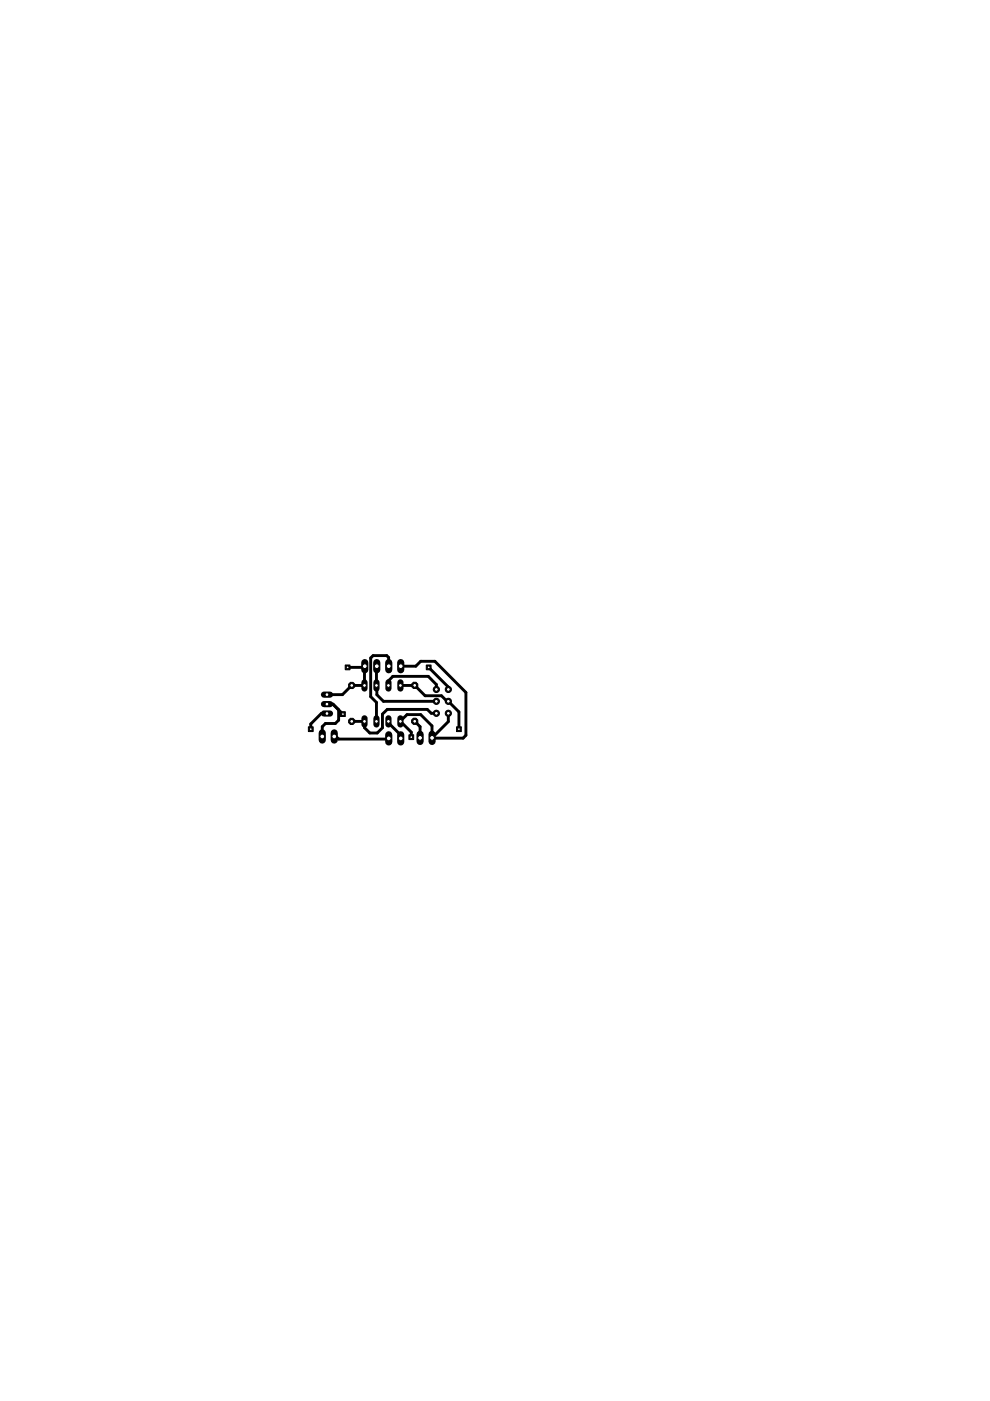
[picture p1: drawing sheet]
<svg xmlns="http://www.w3.org/2000/svg" width="210mm" height="297mm" viewBox="0 0 210 297" stroke-linecap="round" stroke-linejoin="round" font-family="sans-serif">
<g fill="none" stroke="#000" stroke-width=".61">
<path d="M69.3 151.3h-1.2l-2.2 2.2v1.1M70.9 156.1h.3l.6 .6h10.5l.1-.2M72.7 151.4l-2.1-2.1h-1.3h1.3l1.2 1.2v2.2l-.7 .7h-2.1l-.7 .7v2M73.7 141.5h3.4l.2-.3v4.1M74.6 153h2.7M77.3 144.8l-.5 .5h-2.2l-2 2h-3.3M77.3 153h.1M79.9 141.2v6.1l1.4 1.4h11.2M82.4 153v.3l2.6 2.6v.6M82.4 145.3v-1l.9-.9h7.5l1.7 1.7v1.1M82.4 141.2v-1.8l-.4-.4h-2.9l-.5 .5v8.2l1.2 1.2v4.1M84.9 145.3h3l2.2 2.2h3.5l1.2 1.2h.3l2.2 2.2v3.7"/>
<path d="M85 141.2h3.2l1-1h3l6.6 6.6v9.1l-.6 .6h-6.5l3.4-3.5v-1.8M87.2 156.3v-1.1l-2.3-2.2 1.4-1.5h2.9l2.4 2.4v2.1l.5 .5M87.9 152.9l1.2 1.2v2.3M90.9 141.5l4.2 4.2v.5M92.5 151.2h-1.1l-.8-.8h-8.5l-1 1v2.9l-1.1 1.1h-1.6l-1.1-1.1v-1.3"/>
</g>
<path d="M68.3 155.4v1.5" fill="none" stroke="#000" stroke-width="1.5"/>
<circle cx="68.3" cy="156.1" r=".51" fill="#fff" stroke="#000" stroke-width=".21"/>
<path d="M70.9 155.4v1.5" fill="none" stroke="#000" stroke-width="1.5"/>
<circle cx="70.9" cy="156.1" r=".51" fill="#fff" stroke="#000" stroke-width=".21"/>
<path d="M77.3 140.5v1.5" fill="none" stroke="#000" stroke-width="1.5"/>
<circle cx="77.3" cy="141.2" r=".51" fill="#fff" stroke="#000" stroke-width=".21"/>
<path d="M79.9 140.5v1.5" fill="none" stroke="#000" stroke-width="1.5"/>
<circle cx="79.9" cy="141.2" r=".51" fill="#fff" stroke="#000" stroke-width=".21"/>
<path d="M82.4 140.5v1.5" fill="none" stroke="#000" stroke-width="1.5"/>
<circle cx="82.4" cy="141.2" r=".51" fill="#fff" stroke="#000" stroke-width=".21"/>
<path d="M85 140.5v1.5" fill="none" stroke="#000" stroke-width="1.5"/>
<circle cx="85" cy="141.2" r=".51" fill="#fff" stroke="#000" stroke-width=".21"/>
<path d="M89.1 155.7v1.5" fill="none" stroke="#000" stroke-width="1.5"/>
<circle cx="89.1" cy="156.4" r=".51" fill="#fff" stroke="#000" stroke-width=".21"/>
<path d="M91.6 155.7v1.5" fill="none" stroke="#000" stroke-width="1.5"/>
<circle cx="91.6" cy="156.4" r=".51" fill="#fff" stroke="#000" stroke-width=".21"/>
<path d="M68.7 151.3h1.3" fill="none" stroke="#000" stroke-width="1.3"/>
<circle cx="69.3" cy="151.3" r=".4" fill="#fff" stroke="#000" stroke-width=".21"/>
<path d="M68.7 149.3h1.3" fill="none" stroke="#000" stroke-width="1.3"/>
<circle cx="69.3" cy="149.3" r=".4" fill="#fff" stroke="#000" stroke-width=".21"/>
<path d="M68.7 147.3h1.3" fill="none" stroke="#000" stroke-width="1.3"/>
<circle cx="69.3" cy="147.3" r=".4" fill="#fff" stroke="#000" stroke-width=".21"/>
<circle cx="87.9" cy="145.3" r=".71" fill="#000" stroke="#000" stroke-width=".21"/>
<circle cx="87.9" cy="145.3" r=".4" fill="#fff" stroke="#000" stroke-width=".21"/>
<circle cx="87.9" cy="152.9" r=".71" fill="#000" stroke="#000" stroke-width=".21"/>
<circle cx="87.9" cy="152.9" r=".4" fill="#fff" stroke="#000" stroke-width=".21"/>
<circle cx="74.6" cy="153" r=".71" fill="#000" stroke="#000" stroke-width=".21"/>
<circle cx="74.6" cy="153" r=".4" fill="#fff" stroke="#000" stroke-width=".21"/>
<circle cx="74.6" cy="145.3" r=".71" fill="#000" stroke="#000" stroke-width=".21"/>
<circle cx="74.6" cy="145.3" r=".4" fill="#fff" stroke="#000" stroke-width=".21"/>
<path d="M82.4 155.8v1.5" fill="none" stroke="#000" stroke-width="1.5"/>
<circle cx="82.4" cy="156.5" r=".51" fill="#fff" stroke="#000" stroke-width=".21"/>
<path d="M85 155.8v1.5" fill="none" stroke="#000" stroke-width="1.5"/>
<circle cx="85" cy="156.5" r=".51" fill="#fff" stroke="#000" stroke-width=".21"/>
<circle cx="95.1" cy="146.2" r=".66" fill="#000" stroke="#000" stroke-width=".21"/>
<circle cx="95.1" cy="146.2" r=".4" fill="#fff" stroke="#000" stroke-width=".21"/>
<circle cx="95.1" cy="148.7" r=".66" fill="#000" stroke="#000" stroke-width=".21"/>
<circle cx="95.1" cy="148.7" r=".4" fill="#fff" stroke="#000" stroke-width=".21"/>
<circle cx="95.1" cy="151.2" r=".66" fill="#000" stroke="#000" stroke-width=".21"/>
<circle cx="95.1" cy="151.2" r=".4" fill="#fff" stroke="#000" stroke-width=".21"/>
<circle cx="92.5" cy="151.2" r=".66" fill="#000" stroke="#000" stroke-width=".21"/>
<circle cx="92.5" cy="151.2" r=".4" fill="#fff" stroke="#000" stroke-width=".21"/>
<circle cx="92.5" cy="148.7" r=".66" fill="#000" stroke="#000" stroke-width=".21"/>
<circle cx="92.5" cy="148.7" r=".4" fill="#fff" stroke="#000" stroke-width=".21"/>
<circle cx="92.5" cy="146.2" r=".66" fill="#000" stroke="#000" stroke-width=".21"/>
<circle cx="92.5" cy="146.2" r=".4" fill="#fff" stroke="#000" stroke-width=".21"/>
<path d="M79.8 144.7v1.3" fill="none" stroke="#000" stroke-width="1.3"/>
<circle cx="79.8" cy="145.3" r=".4" fill="#fff" stroke="#000" stroke-width=".21"/>
<path d="M77.3 144.7v1.3" fill="none" stroke="#000" stroke-width="1.3"/>
<circle cx="77.3" cy="145.3" r=".4" fill="#fff" stroke="#000" stroke-width=".21"/>
<path d="M82.4 144.7v1.3" fill="none" stroke="#000" stroke-width="1.3"/>
<circle cx="82.4" cy="145.3" r=".4" fill="#fff" stroke="#000" stroke-width=".21"/>
<path d="M84.9 144.7v1.3" fill="none" stroke="#000" stroke-width="1.3"/>
<circle cx="84.9" cy="145.3" r=".4" fill="#fff" stroke="#000" stroke-width=".21"/>
<path d="M84.9 152.3v1.3" fill="none" stroke="#000" stroke-width="1.3"/>
<circle cx="84.9" cy="153" r=".4" fill="#fff" stroke="#000" stroke-width=".21"/>
<path d="M82.4 152.3v1.3" fill="none" stroke="#000" stroke-width="1.3"/>
<circle cx="82.4" cy="153" r=".4" fill="#fff" stroke="#000" stroke-width=".21"/>
<path d="M79.8 152.3v1.3" fill="none" stroke="#000" stroke-width="1.3"/>
<circle cx="79.8" cy="153" r=".4" fill="#fff" stroke="#000" stroke-width=".21"/>
<path d="M77.3 152.3v1.3" fill="none" stroke="#000" stroke-width="1.3"/>
<circle cx="77.3" cy="153" r=".4" fill="#fff" stroke="#000" stroke-width=".21"/>
<path d="M72.2 150.9h1v1h-1z" fill="#000" stroke="#000" stroke-width=".21"/>
<circle cx="72.7" cy="151.4" r=".3" fill="#fff" stroke="#000" stroke-width=".21"/>
<path d="M86.7 155.8h1v1h-1z" fill="#000" stroke="#000" stroke-width=".21"/>
<circle cx="87.2" cy="156.3" r=".3" fill="#fff" stroke="#000" stroke-width=".21"/>
<path d="M90.4 141h1v1h-1z" fill="#000" stroke="#000" stroke-width=".21"/>
<circle cx="90.9" cy="141.5" r=".3" fill="#fff" stroke="#000" stroke-width=".21"/>
<path d="M73.2 141h1v1h-1z" fill="#000" stroke="#000" stroke-width=".21"/>
<circle cx="73.7" cy="141.5" r=".3" fill="#fff" stroke="#000" stroke-width=".21"/>
<path d="M65.4 154.1h1v1h-1z" fill="#000" stroke="#000" stroke-width=".21"/>
<circle cx="65.9" cy="154.6" r=".3" fill="#fff" stroke="#000" stroke-width=".21"/>
<path d="M96.8 154.1h1v1h-1z" fill="#000" stroke="#000" stroke-width=".21"/>
<circle cx="97.3" cy="154.6" r=".3" fill="#fff" stroke="#000" stroke-width=".21"/>
</svg>
